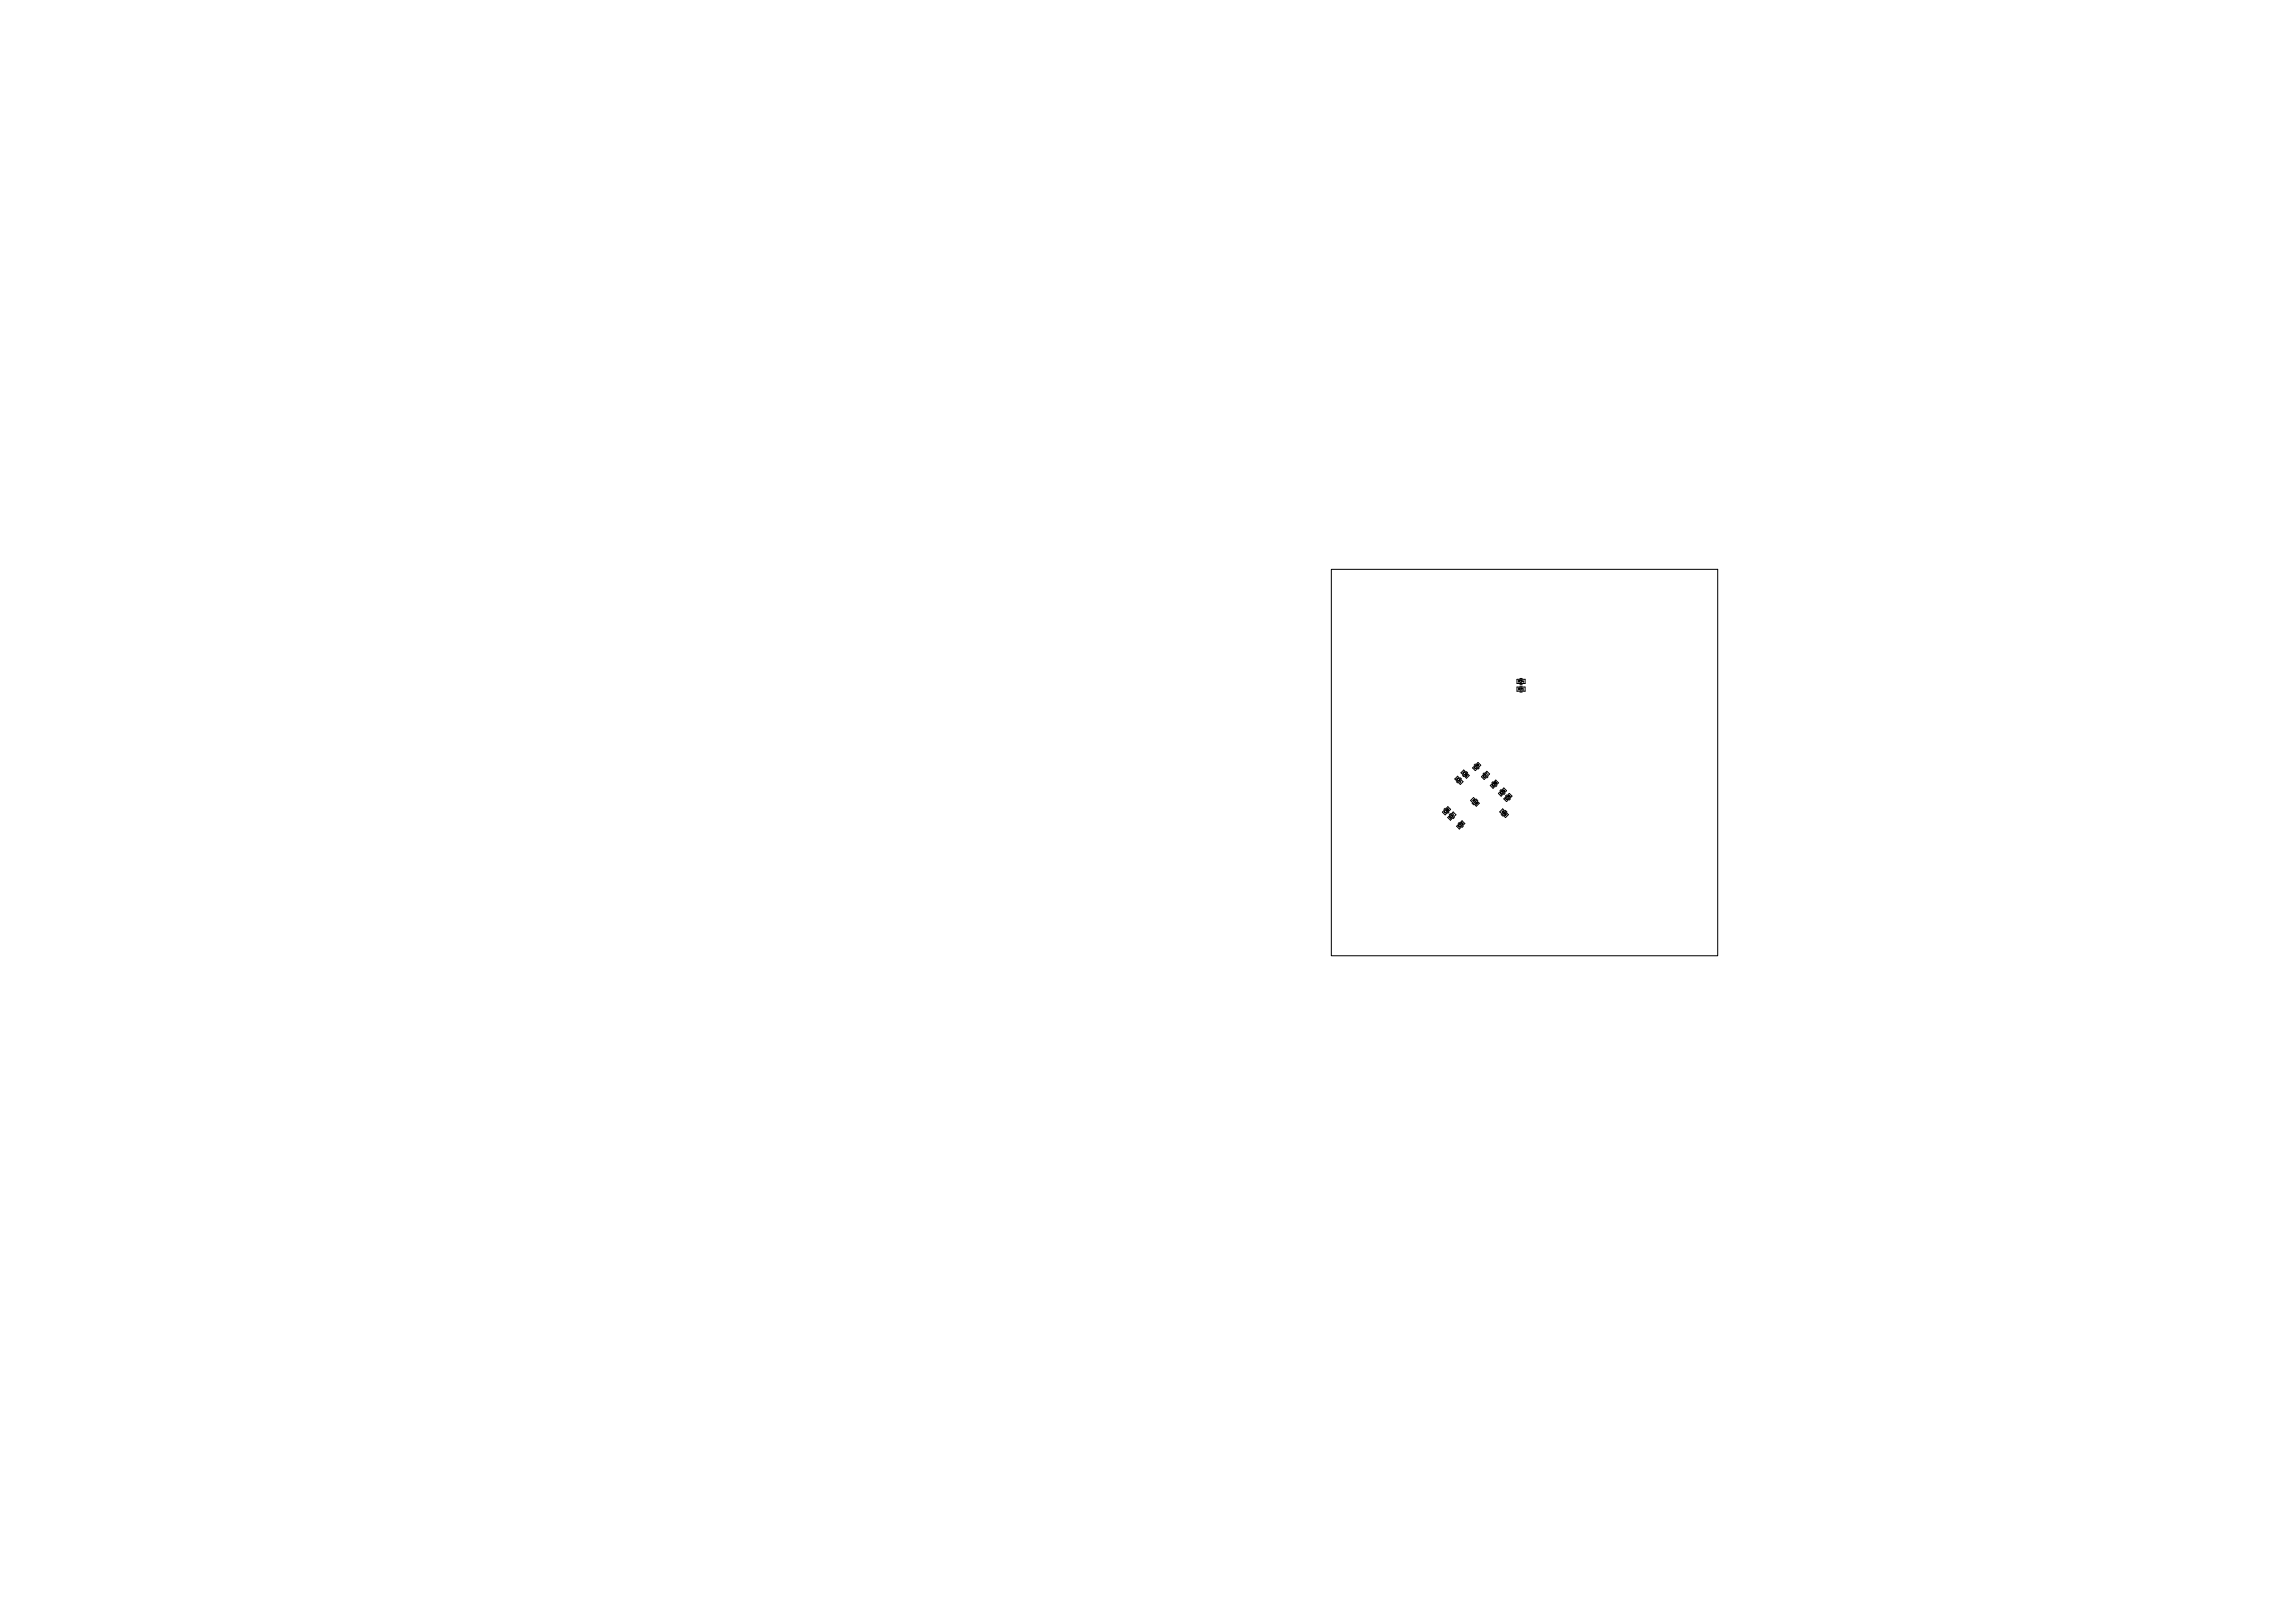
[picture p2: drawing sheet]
<svg xmlns="http://www.w3.org/2000/svg" width="297mm" height="210mm" viewBox="0 0 297 210" stroke-linecap="round" stroke-linejoin="round" font-family="sans-serif">
<defs><g id="words">
<g font-size=".4">
<text x="196.4" y="88.4">R24</text>
<text x="196.4" y="89.4">R21</text>
<text x="190.4" y="103.6" transform="rotate(45 190.4 103.6)">R18</text>
<text x="194.2" y="105.1" transform="rotate(45 194.2 105.1)">R25</text>
</g>
<g font-size=".3">
<text x="188.4" y="100.8" transform="rotate(45 188.4 100.8)">C24</text>
<text x="189.2" y="100" transform="rotate(45 189.2 100)">C26</text>
<text x="191" y="99.6" transform="rotate(-45 191 99.6)">C29</text>
<text x="192.1" y="100.7" transform="rotate(-45 192.1 100.7)">C27</text>
<text x="193.2" y="101.9" transform="rotate(-45 193.2 101.9)">C28</text>
<text x="187" y="105.3" transform="rotate(-45 187 105.3)">C36</text>
<text x="187.7" y="106" transform="rotate(-45 187.7 106)">C37</text>
<text x="188.9" y="107.1" transform="rotate(-45 188.9 107.1)">C23</text>
<text x="194.3" y="102.9" transform="rotate(-45 194.3 102.9)">C25</text>
<text x="195" y="103.6" transform="rotate(-45 195 103.6)">C20</text>
</g>
</g></defs>
<g fill="none" stroke="#000" stroke-width=".13">
<path d="M172.3 73.7h50v50h-50zM189.1 100l.3-.4 .7 .7-.3 .4zM189.8 99.8l.1 .2M190.9 98.9l-.1 .1M191.3 98.7l.3 .3-.7 .7-.3-.3zM192.4 99.8l.4 .4-.7 .7-.4-.4zM196.3 87.9h1.1v.5h-1.1zM196.3 88.9h1.1v.5h-1.1zM196.7 87.8h.3M196.7 88.6h.3M196.7 88.8h.3M196.7 89.6h.3"/>
<path d="M197 89.3h.2M186.7 105.1l.7-.7 .3 .3-.7 .7zM187 104.6l-.1 .1M187.4 105.8l.7-.7 .3 .3-.7 .7zM187.7 105.3l-.1 .1M187.9 105.4l.1-.1 .1 .2M188.5 106.9l.7-.7 .4 .4-.7 .7zM188.6 100.4l.7 .7-.3 .4-.7-.7zM188.9 106.4l-.2 .2M189 100.6l.1 .2M190.7 103.2l.7 .7-.3 .4-.8-.7zM191 103.4l.3 .2"/>
<path d="M192.1 100l-.2 .2M192.3 100.1l.1-.1 .1 .3M192.9 101.6l.7-.7 .3 .4-.7 .7zM193.2 101.1l-.1 .2M193.9 102.7l.7-.7 .4 .3-.7 .7zM194.3 102.2l-.2 .1M194.5 104.7l.7 .7-.4 .4-.7-.8zM194.6 103.4l.7-.7 .4 .3-.7 .7zM194.8 104.9l.2 .2M195 102.9l-.2 .1"/>
</g>
<use href="#words"/>
</svg>
